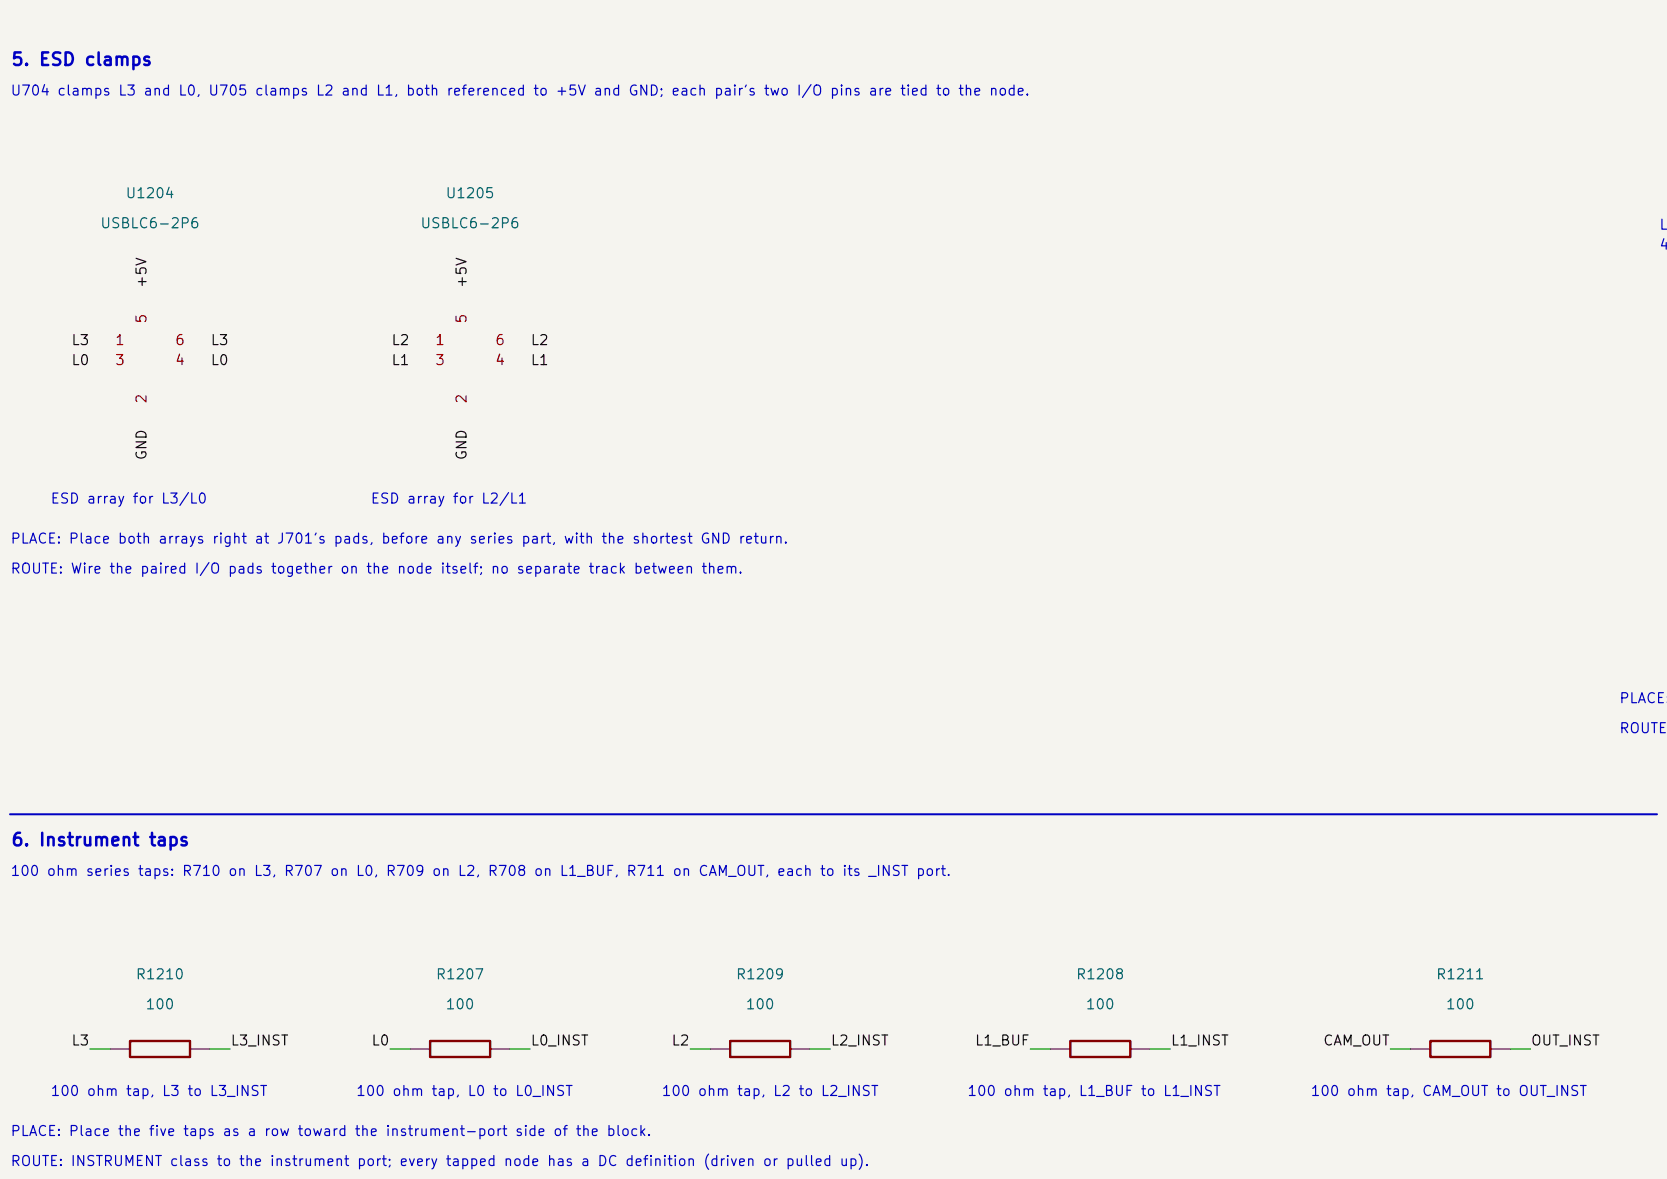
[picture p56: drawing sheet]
<svg xmlns="http://www.w3.org/2000/svg" width="297mm" height="210mm" viewBox="0 0 297 210" stroke-linecap="round" stroke-linejoin="round" font-family="sans-serif">
<defs><g id="words">
<g font-size="2.2" fill="#0000c2">
<text x="1.9" y="12.3">5. ESD clamps</text>
<text x="1.8" y="151.3">6. Instrument taps</text>
</g>
<g font-size="1.8" fill="#0000c2">
<text x="1.7" y="17.5">U704 clamps L3 and L0, U705 clamps L2 and L1, both referenced to +5V and GND; each pair's two I/O pins are tied to the node.</text>
<text x="295.5" y="41.4">L1</text>
<text x="295.5" y="44.9">4.</text>
<text x="8.9" y="90.1">ESD array for L3/L0</text>
<text x="65.9" y="90.1">ESD array for L2/L1</text>
<text x="1.7" y="97.3">PLACE: Place both arrays right at J701's pads, before any series part, with the shortest GND return.</text>
<text x="1.7" y="102.6">ROUTE: Wire the paired I/O pads together on the node itself; no separate track between them.</text>
<text x="288.4" y="125.7">PLACE:</text>
<text x="288.4" y="131">ROUTE:</text>
<text x="1.7" y="156.5">100 ohm series taps: R710 on L3, R707 on L0, R709 on L2, R708 on L1_BUF, R711 on CAM_OUT, each to its _INST port.</text>
<text x="8.9" y="195.7">100 ohm tap, L3 to L3_INST</text>
<text x="63.3" y="195.7">100 ohm tap, L0 to L0_INST</text>
<text x="117.7" y="195.7">100 ohm tap, L2 to L2_INST</text>
<text x="172.2" y="195.7">100 ohm tap, L1_BUF to L1_INST</text>
<text x="233.4" y="195.7">100 ohm tap, CAM_OUT to OUT_INST</text>
<text x="1.7" y="202.8">PLACE: Place the five taps as a row toward the instrument-port side of the block.</text>
<text x="1.7" y="208.1">ROUTE: INSTRUMENT class to the instrument port; every tapped node has a DC definition (driven or pulled up).</text>
</g>
<g font-size="1.8" fill="#006464">
<text x="22.2" y="35.8">U1204</text>
<text x="79.3" y="35.8">U1205</text>
<text x="17.7" y="41.1">USBLC6-2P6</text>
<text x="74.8" y="41.1">USBLC6-2P6</text>
<text x="24.1" y="174.9">R1210</text>
<text x="77.5" y="174.9">R1207</text>
<text x="131" y="174.9">R1209</text>
<text x="191.6" y="174.9">R1208</text>
<text x="255.7" y="174.9">R1211</text>
<text x="25.8" y="180.2">100</text>
<text x="79.3" y="180.2">100</text>
<text x="132.7" y="180.2">100</text>
<text x="193.3" y="180.2">100</text>
<text x="257.5" y="180.2">100</text>
</g>
<g font-size="1.8" fill="#0f0f0f">
<text x="26.6" y="51.4" transform="rotate(-90 26.6 51.4)">+5V</text>
<text x="83.6" y="51.4" transform="rotate(-90 83.6 51.4)">+5V</text>
<text x="12.6" y="65.5">L0</text>
<text x="12.6" y="61.9">L3</text>
<text x="37.4" y="61.9">L3</text>
<text x="37.4" y="65.5">L0</text>
<text x="69.6" y="65.5">L1</text>
<text x="69.6" y="61.9">L2</text>
<text x="94.4" y="65.5">L1</text>
<text x="94.4" y="61.9">L2</text>
<text x="26.6" y="82.1" transform="rotate(-90 26.6 82.1)">GND</text>
<text x="83.6" y="82.1" transform="rotate(-90 83.6 82.1)">GND</text>
<text x="12.6" y="186.7">L3</text>
<text x="41" y="186.7">L3_INST</text>
<text x="66" y="186.7">L0</text>
<text x="94.4" y="186.7">L0_INST</text>
<text x="119.5" y="186.7">L2</text>
<text x="147.9" y="186.7">L2_INST</text>
<text x="173.6" y="186.7">L1_BUF</text>
<text x="208.5" y="186.7">L1_INST</text>
<text x="235.6" y="186.7">CAM_OUT</text>
<text x="272.6" y="186.7">OUT_INST</text>
</g>
<g font-size="1.8" fill="#a90000">
<text x="26.5" y="57.8" transform="rotate(-90 26.5 57.8)">5</text>
<text x="83.6" y="57.8" transform="rotate(-90 83.6 57.8)">5</text>
<text x="20.4" y="61.9">1</text>
<text x="20.4" y="65.5">3</text>
<text x="31" y="65.5">4</text>
<text x="31.1" y="61.9">6</text>
<text x="77.4" y="61.9">1</text>
<text x="77.4" y="65.5">3</text>
<text x="88.1" y="65.5">4</text>
<text x="88.1" y="61.9">6</text>
<text x="26.5" y="72" transform="rotate(-90 26.5 72)">2</text>
<text x="83.6" y="72" transform="rotate(-90 83.6 72)">2</text>
</g>
</g></defs>
<path d="M-.1 -.1h297.2v210.2h-297.2z" fill="#f5f4ef" stroke="#f5f4ef" stroke-width=".18"/>
<path d="M23.2 185.4h10.7v2.9h-10.7zM76.6 185.4h10.7v2.9h-10.7zM130.1 185.4h10.7v2.9h-10.7zM190.7 185.4h10.7v2.9h-10.7zM254.8 185.4h10.7v2.9h-10.7z" fill="none" stroke="#840000" stroke-width=".43"/>
<path d="M19.6 186.8h3.6M33.9 186.8h3.5M73.1 186.8h3.5M87.3 186.8h3.6M126.5 186.8h3.6M140.8 186.8h3.6M187.1 186.8h3.6M201.4 186.8h3.5M251.3 186.8h3.5M265.5 186.8h3.6" fill="none" stroke="#840000" stroke-width=".21"/>
<path d="M1.8 145h293.4" fill="none" stroke="#0000c2" stroke-width=".36"/>
<path d="M16 186.8h3.6M37.4 186.8h3.6M69.5 186.8h3.6M90.9 186.8h3.6M123 186.8h3.5M144.4 186.8h3.5M183.6 186.8h3.5M204.9 186.8h3.6M247.7 186.8h3.6M269.1 186.8h3.6" fill="none" stroke="#009600" stroke-width=".21"/>
<use href="#words"/>
</svg>
